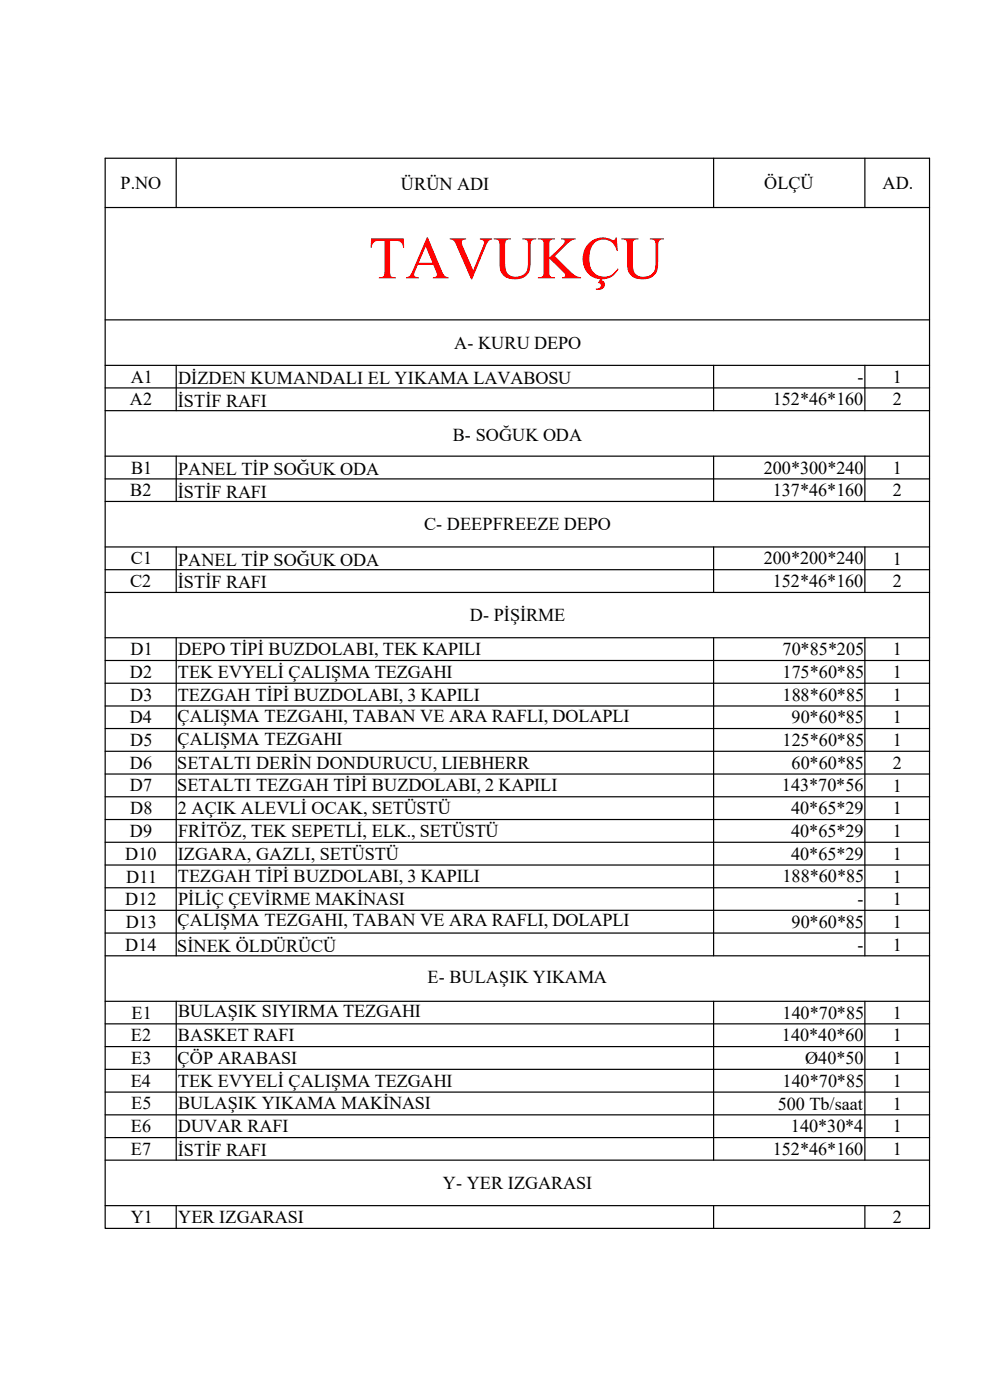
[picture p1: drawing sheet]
<svg xmlns="http://www.w3.org/2000/svg" width="210mm" height="297mm" viewBox="0 0 210 297" stroke-linecap="round" stroke-linejoin="round" font-family="sans-serif">
<defs><g id="words">
<text font-size="12.8" fill="#f00" x="78.2" y="59.1">TAVUKÇU</text>
<g font-size="3.9">
<text x="25.6" y="40.1">P.NO</text>
<text x="85" y="40.4">ÜRÜN ADI</text>
<text x="162.1" y="40">ÖLÇÜ</text>
<text x="187.2" y="40.1">AD.</text>
<text x="96.4" y="74">A- KURU DEPO</text>
<text x="27.7" y="81.2">A1</text>
<text x="37.8" y="81.5">DİZDEN KUMANDALI EL YIKAMA LAVABOSU</text>
<text x="181.9" y="81.2">-</text>
<text x="189.4" y="81.2">1</text>
<text x="27.6" y="86">A2</text>
<text x="37.7" y="86.3">İSTİF RAFI</text>
<text x="163.9" y="86">152*46*160</text>
<text x="189.4" y="86">2</text>
<text x="96.1" y="93.6">B- SOĞUK ODA</text>
<text x="27.8" y="100.5">B1</text>
<text x="37.8" y="100.8">PANEL TİP SOĞUK ODA</text>
<text x="162" y="100.5">200*300*240</text>
<text x="189.4" y="100.5">1</text>
<text x="27.6" y="105.3">B2</text>
<text x="37.7" y="105.6">İSTİF RAFI</text>
<text x="163.9" y="105.3">137*46*160</text>
<text x="189.4" y="105.3">2</text>
<text x="90" y="112.5">C- DEEPFREEZE DEPO</text>
<text x="27.8" y="119.7">C1</text>
<text x="162" y="119.7">200*200*240</text>
<text x="189.4" y="119.8">1</text>
<text x="27.6" y="124.5">C2</text>
<text x="37.7" y="124.8">İSTİF RAFI</text>
<text x="37.8" y="120.1">PANEL TİP SOĞUK ODA</text>
<text x="163.9" y="124.5">152*46*160</text>
<text x="189.4" y="124.6">2</text>
<text x="99.7" y="131.7">D- PİŞİRME</text>
<text x="27.6" y="143.9">D2</text>
<text x="27.7" y="139">D1</text>
<text x="37.7" y="143.8">TEK EVYELİ ÇALIŞMA TEZGAHI</text>
<text x="37.8" y="139">DEPO TİPİ BUZDOLABI, TEK KAPILI</text>
<text x="166" y="139">70*85*205</text>
<text x="166" y="143.8">175*60*85</text>
<text x="189.4" y="139">1</text>
<text x="189.4" y="143.9">1</text>
<text x="27.6" y="148.6">D3</text>
<text x="37.7" y="148.6">TEZGAH TİPİ BUZDOLABI, 3 KAPILI</text>
<text x="166" y="148.6">188*60*85</text>
<text x="189.4" y="148.7">1</text>
<text x="27.5" y="153.5">D4</text>
<text x="37.7" y="153.1">ÇALIŞMA TEZGAHI, TABAN VE ARA RAFLI, DOLAPLI</text>
<text x="167.9" y="153.5">90*60*85</text>
<text x="189.4" y="153.5">1</text>
<text x="27.6" y="158.3">D5</text>
<text x="37.7" y="157.9">ÇALIŞMA TEZGAHI</text>
<text x="166" y="158.3">125*60*85</text>
<text x="189.4" y="158.3">1</text>
<text x="27.6" y="163.1">D6</text>
<text x="27.6" y="167.9">D7</text>
<text x="37.6" y="167.9">SETALTI TEZGAH TİPİ BUZDOLABI, 2 KAPILI</text>
<text x="37.6" y="163.1">SETALTI DERİN DONDURUCU, LIEBHERR</text>
<text x="165.9" y="167.9">143*70*56</text>
<text x="167.9" y="163.1">60*60*85</text>
<text x="189.4" y="163.1">2</text>
<text x="189.4" y="167.9">1</text>
<text x="27.6" y="172.7">D8</text>
<text x="37.7" y="172.7">2 AÇIK ALEVLİ OCAK, SETÜSTÜ</text>
<text x="167.8" y="172.7">40*65*29</text>
<text x="189.4" y="172.8">1</text>
<text x="27.6" y="177.5">D9</text>
<text x="37.8" y="177.5">FRİTÖZ, TEK SEPETLİ, ELK., SETÜSTÜ</text>
<text x="167.8" y="177.5">40*65*29</text>
<text x="189.4" y="177.6">1</text>
<text x="26.6" y="182.4">D10</text>
<text x="37.7" y="182.4">IZGARA, GAZLI, SETÜSTÜ</text>
<text x="167.8" y="182.4">40*65*29</text>
<text x="189.4" y="182.4">1</text>
<text x="26.8" y="187.2">D11</text>
<text x="37.7" y="187.2">TEZGAH TİPİ BUZDOLABI, 3 KAPILI</text>
<text x="37.8" y="192">PİLİÇ ÇEVİRME MAKİNASI</text>
<text x="166" y="187.2">188*60*85</text>
<text x="189.4" y="187.2">1</text>
<text x="26.6" y="192">D12</text>
<text x="26.7" y="196.9">D13</text>
<text x="37.7" y="196.5">ÇALIŞMA TEZGAHI, TABAN VE ARA RAFLI, DOLAPLI</text>
<text x="167.9" y="196.9">90*60*85</text>
<text x="181.9" y="192">-</text>
<text x="189.4" y="196.9">1</text>
<text x="189.4" y="192">1</text>
<text x="26.6" y="201.7">D14</text>
<text x="37.6" y="201.9">SİNEK ÖLDÜRÜCÜ</text>
<text x="181.9" y="201.7">-</text>
<text x="189.4" y="201.7">1</text>
<text x="90.7" y="208.5">E- BULAŞIK YIKAMA</text>
<text x="37.8" y="215.8">BULAŞIK SIYIRMA TEZGAHI</text>
<text x="27.8" y="220.9">E2</text>
<text x="27.9" y="216.1">E1</text>
<text x="37.7" y="220.9">BASKET RAFI</text>
<text x="165.9" y="220.9">140*40*60</text>
<text x="166" y="216.1">140*70*85</text>
<text x="189.4" y="216.1">1</text>
<text x="189.4" y="220.9">1</text>
<text x="27.9" y="225.7">E3</text>
<text x="37.7" y="225.7">ÇÖP ARABASI</text>
<text x="170.8" y="225.7">Ø40*50</text>
<text x="189.4" y="225.8">1</text>
<text x="27.7" y="230.6">E4</text>
<text x="37.7" y="230.5">TEK EVYELİ ÇALIŞMA TEZGAHI</text>
<text x="166" y="230.5">140*70*85</text>
<text x="189.4" y="230.6">1</text>
<text x="27.8" y="235.4">E5</text>
<text x="37.8" y="235.3">BULAŞIK YIKAMA MAKİNASI</text>
<text x="165" y="235.4">500 Tb/saat</text>
<text x="189.4" y="235.4">1</text>
<text x="27.8" y="240.2">E6</text>
<text x="27.8" y="245">E7</text>
<text x="37.7" y="245.3">İSTİF RAFI</text>
<text x="37.7" y="240.2">DUVAR RAFI</text>
<text x="163.9" y="245">152*46*160</text>
<text x="167.8" y="240.2">140*30*4</text>
<text x="189.4" y="240.2">1</text>
<text x="189.4" y="245">1</text>
<text x="93.9" y="252.2">Y- YER IZGARASI</text>
<text x="27.7" y="259.5">Y1</text>
<text x="37.8" y="259.5">YER IZGARASI</text>
<text x="189.4" y="259.5">2</text>
</g>
</g></defs>
<g fill="none" stroke="#000" stroke-width=".25">
<path d="M22.3 33.6h174.9v227h-174.9zM37.4 33.6v10.4M151.4 33.6v10.4M183.5 33.6v10.4M22.3 44h174.9M22.3 67.9h174.9M22.3 77.5h174.9M37.4 77.5v9.6M151.4 77.5v9.6M183.5 77.5v9.6M22.3 82.3h174.9M22.3 87.1h174.9"/>
<path d="M22.3 96.8h174.9M37.4 96.8v9.6M151.4 96.8v9.6M183.5 96.8v9.6M22.3 101.6h174.9M22.3 106.4h174.9M22.3 116h174.9M37.4 116v9.7M151.4 116v9.7M183.5 116v9.7M22.3 120.9h174.9M22.3 125.7h174.9"/>
<path d="M22.3 135.3h174.9M37.4 135.3v67.5M151.4 135.3v67.5M183.5 135.3v67.5M22.3 140.1h174.9M22.3 144.9h174.9M22.3 149.8h174.9M22.3 154.6h174.9M22.3 159.4h174.9M22.3 164.2h174.9M22.3 169h174.9M22.3 173.9h174.9"/>
<path d="M22.3 178.7h174.9M22.3 183.5h174.9M22.3 188.3h174.9M22.3 193.1h174.9M22.3 198h174.9M22.3 202.8h174.9M22.3 212.4h174.9M22.3 217.2h174.9M37.4 212.4v33.7M151.4 212.4v33.7M183.5 212.4v33.7M22.3 222h174.9"/>
<path d="M22.3 226.9h174.9M22.3 231.7h174.9M22.3 236.5h174.9M22.3 241.3h174.9M22.3 246.1h174.9M22.3 255.8h174.9M37.4 255.8v4.8M151.4 255.8v4.8M183.5 255.8v4.8"/>
</g>
<use href="#words"/>
</svg>
